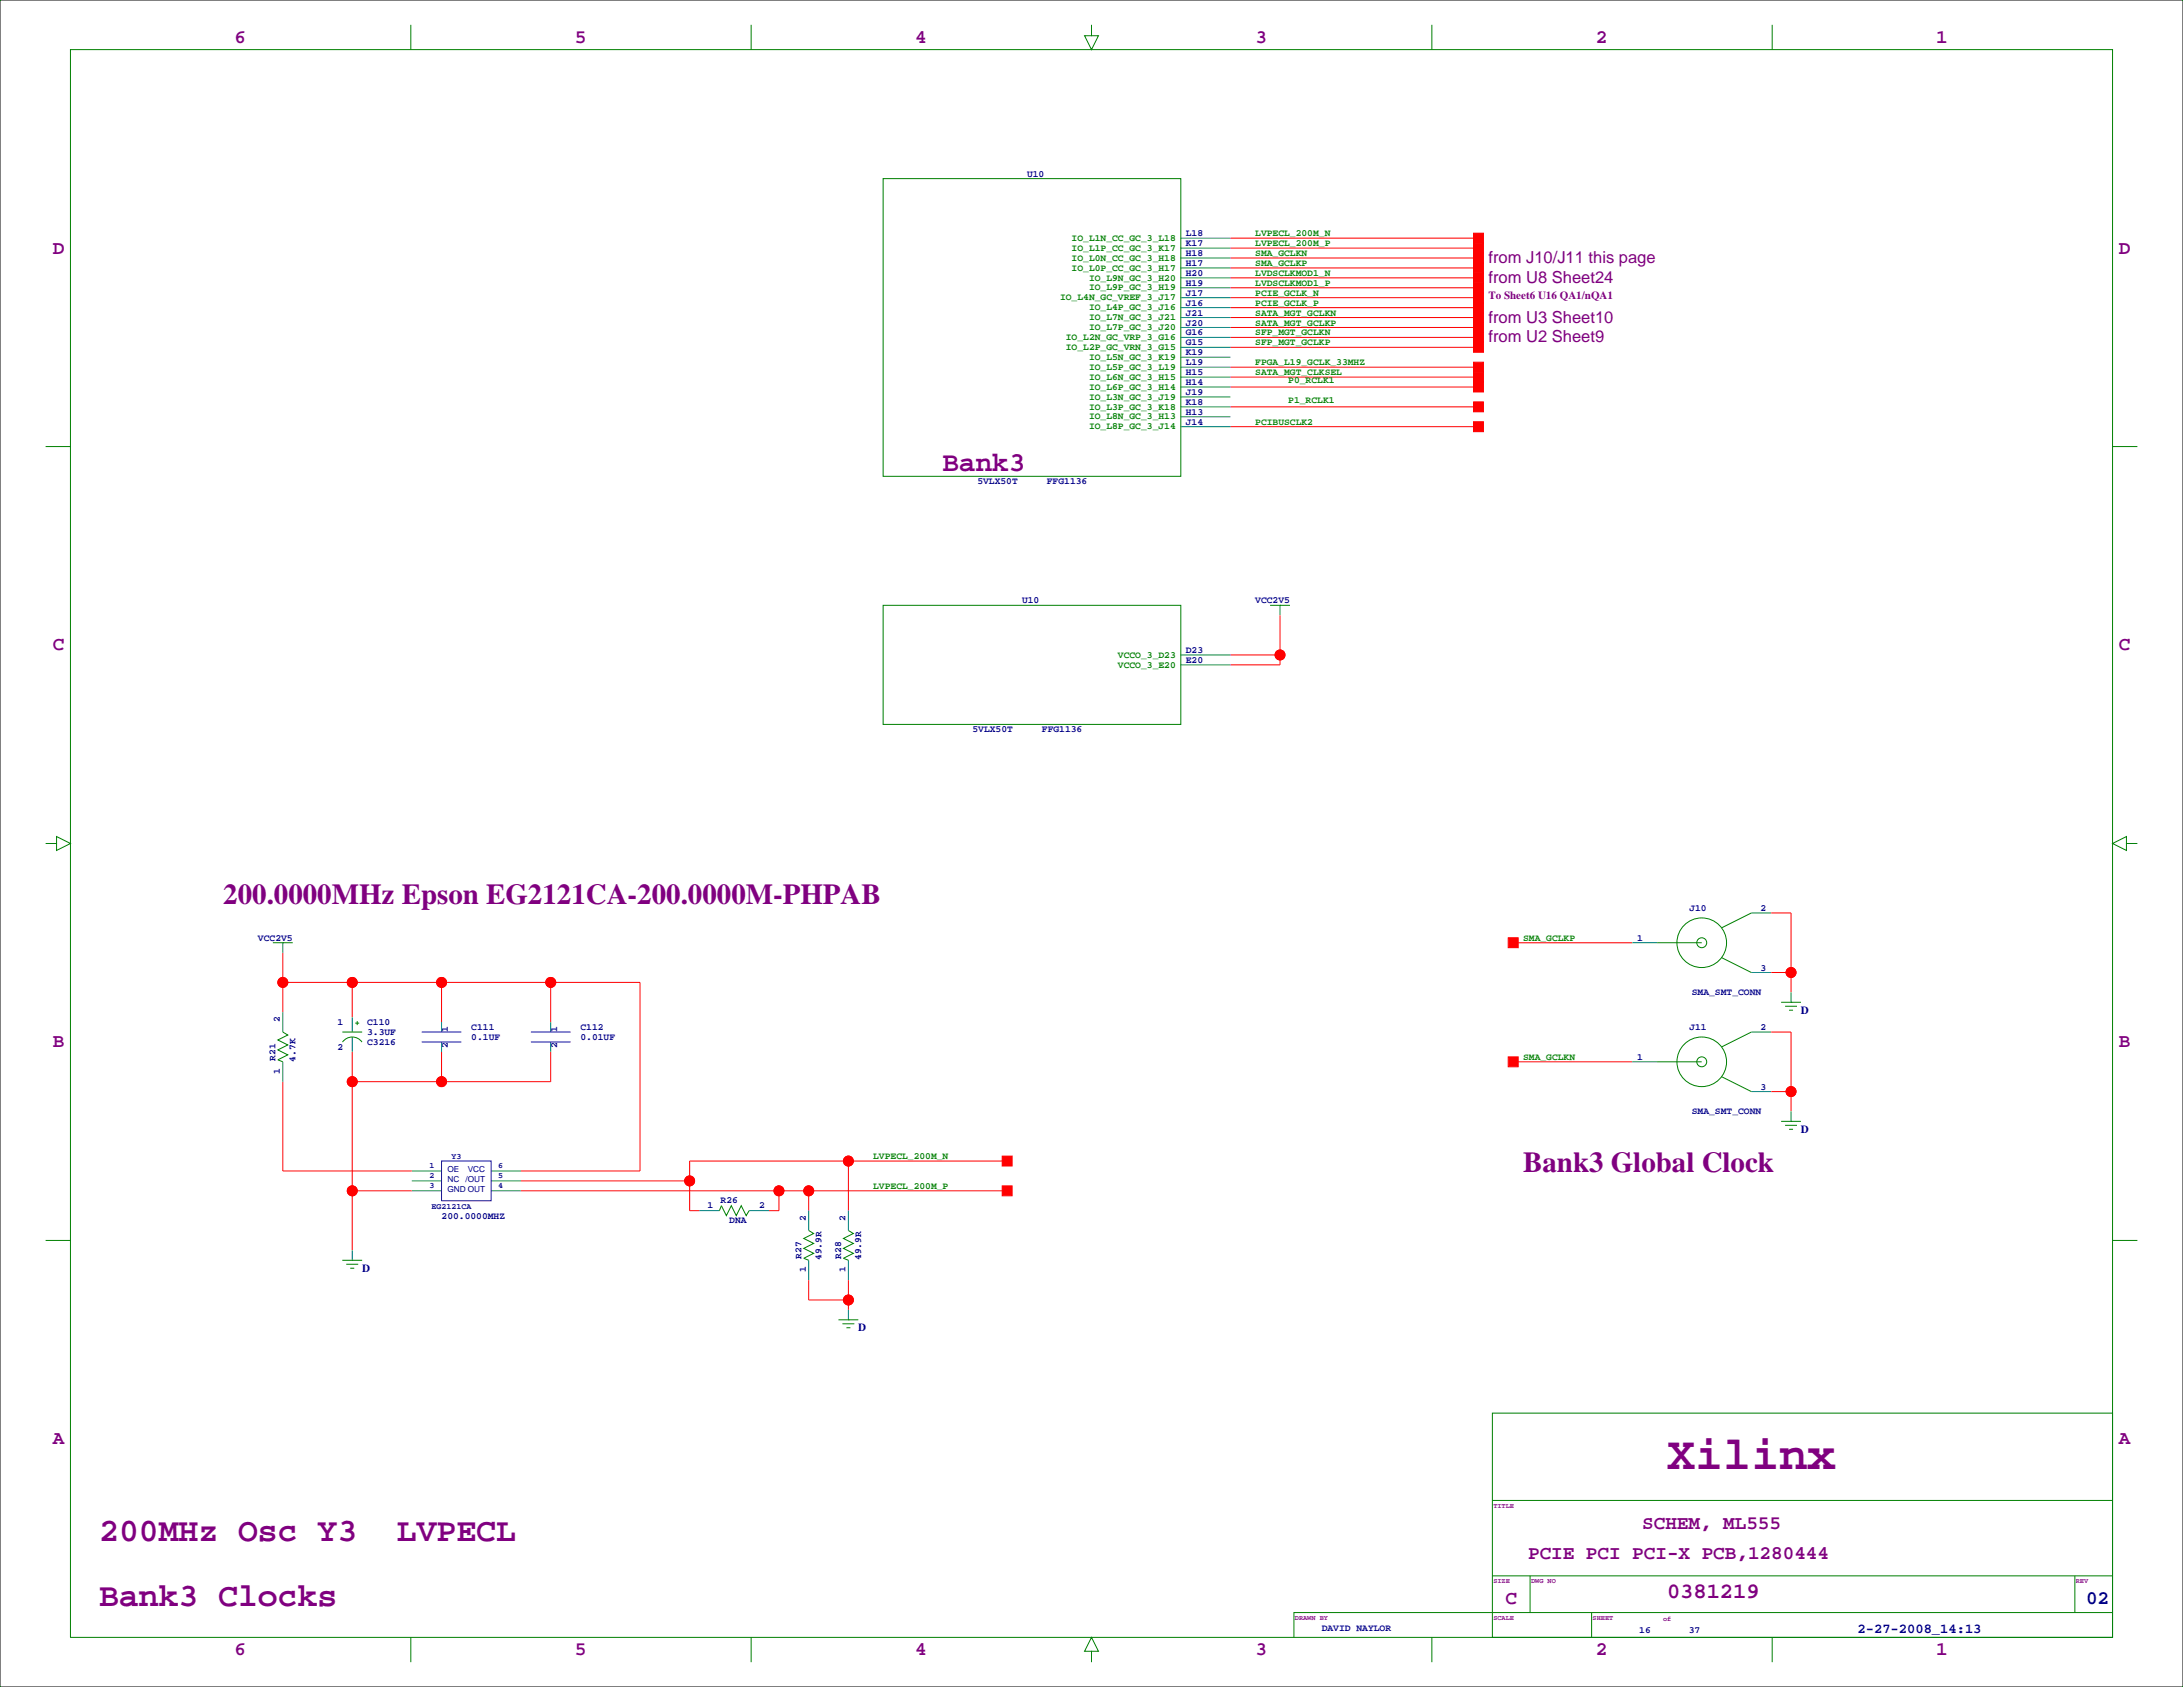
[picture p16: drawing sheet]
<svg xmlns="http://www.w3.org/2000/svg" width="559mm" height="432mm" viewBox="0 0 559 432" stroke-linecap="round" stroke-linejoin="round" font-family="sans-serif">
<defs><g id="words">
<text font-size="12" fill="#800080" x="426.7" y="376">Xilinx</text>
<g font-size="8.5" fill="#800080">
<text x="25.4" y="394.5">200MHz Osc Y3</text>
<text x="101.6" y="394.5">LVPECL</text>
<text x="25.4" y="411">Bank3 Clocks</text>
</g>
<g font-size="7.4" fill="#800080">
<text x="57.1" y="231.5">200.0000MHz Epson EG2121CA-200.0000M-PHPAB</text>
<text x="389.9" y="300.1">Bank3 Global Clock</text>
</g>
<text font-size="7.1" fill="#800080" x="241.3" y="120.5">Bank3</text>
<text font-size="5.6" fill="#800080" x="426.7" y="409.1">0381219</text>
<g font-size="4.9" fill="#800080">
<text x="60" y="11">6</text>
<text x="147.1" y="11">5</text>
<text x="234.2" y="11">4</text>
<text x="321.4" y="11">3</text>
<text x="408.5" y="11">2</text>
<text x="495.6" y="11">1</text>
<text x="13.5" y="64.9">D</text>
<text x="542.3" y="64.9">D</text>
<text x="13.5" y="166.5">C</text>
<text x="542.3" y="166.5">C</text>
<text x="13.5" y="268.1">B</text>
<text x="542.3" y="268.1">B</text>
<text x="13.5" y="369.7">A</text>
<text x="542.3" y="369.7">A</text>
<text x="420.4" y="391.4">SCHEM, ML555</text>
<text x="391.2" y="399">PCIE PCI PCI-X PCB,1280444</text>
<text x="385.4" y="410.6">C</text>
<text x="60" y="423.5">6</text>
<text x="147.1" y="423.5">5</text>
<text x="234.2" y="423.5">4</text>
<text x="321.4" y="423.5">3</text>
<text x="408.5" y="423.5">2</text>
<text x="495.6" y="423.5">1</text>
</g>
<text font-size="4.9" fill="#000080" x="534" y="410.6">02</text>
<g font-size="4.2" fill="#800080">
<text x="381" y="67.3">from J10/J11 this page</text>
<text x="381" y="72.4">from U8 Sheet24</text>
<text x="381" y="82.6">from U3 Sheet10</text>
<text x="381" y="87.6">from U2 Sheet9</text>
</g>
<text font-size="3.5" fill="#000080" x="475.5" y="417.9">2-27-2008_14:13</text>
<text font-size="2.8" fill="#800080" x="381" y="76.6">To Sheet6 U16 QA1/nQA1</text>
<g font-size="2.8" fill="#000080">
<text x="461" y="259.5">D</text>
<text x="461" y="290">D</text>
<text x="92.7" y="325.6">D</text>
<text x="219.7" y="340.8">D</text>
</g>
<g font-size="2.5" fill="#000080">
<text x="262.9" y="45.2">U10</text>
<text x="303.5" y="65.5">H18</text>
<text x="303.5" y="63">K17</text>
<text x="303.5" y="60.5">L18</text>
<text x="303.5" y="68.1">H17</text>
<text x="303.5" y="70.6">H20</text>
<text x="303.5" y="75.7">J17</text>
<text x="303.5" y="73.2">H19</text>
<text x="303.5" y="78.2">J16</text>
<text x="303.5" y="83.3">J20</text>
<text x="303.5" y="80.8">J21</text>
<text x="303.5" y="88.4">G15</text>
<text x="303.5" y="85.9">G16</text>
<text x="303.5" y="93.5">L19</text>
<text x="303.5" y="90.9">K19</text>
<text x="303.5" y="98.6">H14</text>
<text x="303.5" y="96">H15</text>
<text x="303.5" y="101.1">J19</text>
<text x="303.5" y="106.2">H13</text>
<text x="303.5" y="103.6">K18</text>
<text x="303.5" y="108.7">J14</text>
<text x="250.2" y="124">5VLX50T</text>
<text x="268" y="124">FFG1136</text>
<text x="261.6" y="154.4">U10</text>
<text x="321.3" y="154.4">VCC2V5</text>
<text x="303.5" y="167.1">D23</text>
<text x="303.5" y="169.7">E20</text>
<text x="248.9" y="187.5">5VLX50T</text>
<text x="266.7" y="187.5">FFG1136</text>
<text x="432.4" y="233.2">J10</text>
<text x="450.6" y="233.2">2</text>
<text x="66" y="240.8">VCC2V5</text>
<text x="419.1" y="240.8">1</text>
<text x="450.6" y="248.4">3</text>
<text x="433.1" y="254.8">SMA_SMT_CONN</text>
<text x="71.6" y="261.6" transform="rotate(-90 71.6 261.6)">2</text>
<text x="86.4" y="262.4">1</text>
<text x="94" y="262.4">C110</text>
<text x="120.6" y="263.7">C111</text>
<text x="148.6" y="263.7">C112</text>
<text x="432.4" y="263.7">J11</text>
<text x="450.6" y="263.7">2</text>
<text x="86.4" y="268.7">2</text>
<text x="94" y="267.5">C3216</text>
<text x="94" y="264.9">3.3UF</text>
<text x="114.6" y="268.2" transform="rotate(-90 114.6 268.2)">2</text>
<text x="114.6" y="264.2" transform="rotate(-90 114.6 264.2)">1</text>
<text x="120.6" y="266.2">0.1UF</text>
<text x="142.6" y="268.2" transform="rotate(-90 142.6 268.2)">2</text>
<text x="142.6" y="264.2" transform="rotate(-90 142.6 264.2)">1</text>
<text x="148.6" y="266.2">0.01UF</text>
<text x="70.5" y="271.5" transform="rotate(-90 70.5 271.5)">R21</text>
<text x="71.6" y="274.8" transform="rotate(-90 71.6 274.8)">1</text>
<text x="75.6" y="271.8" transform="rotate(-90 75.6 271.8)">4.7K</text>
<text x="419.1" y="271.3">1</text>
<text x="450.6" y="278.9">3</text>
<text x="433.1" y="285.2">SMA_SMT_CONN</text>
<text x="113" y="311.9">200.0000MHZ</text>
<text x="181.1" y="309.1">1</text>
<text x="184.5" y="308">R26</text>
<text x="194.3" y="309.1">2</text>
<text x="186.7" y="313.1">DNA</text>
<text x="206.3" y="312.4" transform="rotate(-90 206.3 312.4)">2</text>
<text x="216.4" y="312.4" transform="rotate(-90 216.4 312.4)">2</text>
<text x="205.2" y="322.3" transform="rotate(-90 205.2 322.3)">R27</text>
<text x="210.2" y="322.6" transform="rotate(-90 210.2 322.6)">49.9R</text>
<text x="215.3" y="322.3" transform="rotate(-90 215.3 322.3)">R28</text>
<text x="220.4" y="322.6" transform="rotate(-90 220.4 322.6)">49.9R</text>
<text x="206.3" y="325.6" transform="rotate(-90 206.3 325.6)">1</text>
<text x="216.4" y="325.6" transform="rotate(-90 216.4 325.6)">1</text>
<text x="338.3" y="417.6">DAVID NAYLOR</text>
<text x="419.6" y="418.1">16</text>
<text x="432.3" y="418.1">37</text>
</g>
<g font-size="2.5" fill="#008000">
<text x="274.3" y="64.2">IO_L1P_CC_GC_3_K17</text>
<text x="274.3" y="61.7">IO_L1N_CC_GC_3_L18</text>
<text x="321.3" y="60.5">LVPECL_200M_N</text>
<text x="321.3" y="63">LVPECL_200M_P</text>
<text x="321.3" y="65.5">SMA_GCLKN</text>
<text x="274.3" y="69.3">IO_L0P_CC_GC_3_H17</text>
<text x="274.3" y="66.7">IO_L0N_CC_GC_3_H18</text>
<text x="278.8" y="71.8">IO_L9N_GC_3_H20</text>
<text x="321.3" y="70.6">LVDSCLKMOD1_N</text>
<text x="321.3" y="68.1">SMA_GCLKP</text>
<text x="271.4" y="76.9">IO_L4N_GC_VREF_3_J17</text>
<text x="278.8" y="74.4">IO_L9P_GC_3_H19</text>
<text x="321.3" y="73.2">LVDSCLKMOD1_P</text>
<text x="321.3" y="75.7">PCIE_GCLK_N</text>
<text x="278.8" y="79.4">IO_L4P_GC_3_J16</text>
<text x="278.8" y="82">IO_L7N_GC_3_J21</text>
<text x="321.3" y="83.3">SATA_MGT_GCLKP</text>
<text x="321.3" y="80.8">SATA_MGT_GCLKN</text>
<text x="321.3" y="78.2">PCIE_GCLK_P</text>
<text x="272.8" y="89.6">IO_L2P_GC_VRN_3_G15</text>
<text x="272.8" y="87.1">IO_L2N_GC_VRP_3_G16</text>
<text x="278.8" y="84.5">IO_L7P_GC_3_J20</text>
<text x="321.3" y="88.4">SFP_MGT_GCLKP</text>
<text x="321.3" y="85.9">SFP_MGT_GCLKN</text>
<text x="278.8" y="94.7">IO_L5P_GC_3_L19</text>
<text x="278.8" y="92.1">IO_L5N_GC_3_K19</text>
<text x="321.3" y="93.5">FPGA_L19_GCLK_33MHZ</text>
<text x="278.8" y="99.8">IO_L6P_GC_3_H14</text>
<text x="278.8" y="97.2">IO_L6N_GC_3_H15</text>
<text x="321.3" y="96">SATA_MGT_CLKSEL</text>
<text x="329.8" y="98.1">P0_RCLK1</text>
<text x="278.8" y="107.4">IO_L8N_GC_3_H13</text>
<text x="278.8" y="104.8">IO_L3P_GC_3_K18</text>
<text x="278.8" y="102.3">IO_L3N_GC_3_J19</text>
<text x="329.8" y="103.2">P1_RCLK1</text>
<text x="278.8" y="109.9">IO_L8P_GC_3_J14</text>
<text x="321.3" y="108.7">PCIBUSCLK2</text>
<text x="286.2" y="170.9">VCCO_3_E20</text>
<text x="286.2" y="168.3">VCCO_3_D23</text>
<text x="389.9" y="240.8">SMA_GCLKP</text>
<text x="389.9" y="271.3">SMA_GCLKN</text>
<text x="223.5" y="296.7">LVPECL_200M_N</text>
<text x="223.5" y="304.3">LVPECL_200M_P</text>
</g>
<g font-size="2.1" fill="#000080">
<text x="110" y="299">1</text>
<text x="115.6" y="296.7">Y3</text>
<text x="127.5" y="299">6</text>
<text x="110" y="301.6">2</text>
<text x="110" y="304.1">3</text>
<text x="114.6" y="300.1">OE</text>
<text x="114.6" y="302.6">NC</text>
<text x="114.6" y="305.2">GND OUT</text>
<text x="119.1" y="302.6">/OUT</text>
<text x="119.7" y="300.1">VCC</text>
<text x="127.5" y="304.1">4</text>
<text x="127.5" y="301.6">5</text>
<text x="110.5" y="309.4">EG2121CA</text>
</g>
<g font-size="1.8" fill="#800080">
<text x="382.3" y="386">TITLE</text>
<text x="382.3" y="405.3">SIZE</text>
<text x="391.9" y="405.3">DWG NO</text>
<text x="531.4" y="405.3">REV</text>
<text x="331.5" y="414.7">DRAWN BY</text>
<text x="382.3" y="414.7">SCALE</text>
<text x="407.7" y="414.7">SHEET</text>
<text x="425.7" y="414.9">of</text>
</g>
</g></defs>
<path d="M0 0h558.8v431.8h-558.8z" fill="none" stroke="#000" stroke-width=".26"/>
<g fill="none" stroke="#f00" stroke-width=".26">
<path d="M315 76.2h63.5M315 66h63.5M315 68.6h63.5M315 73.7h63.5M315 71.1h63.5M315 63.5h63.5M315 61h63.5M315 78.7h63.5M315 86.4h63.5M315 99.1h63.5M315 88.9h63.5M315 94h63.5"/>
<path d="M315 96.5h63.5M315 81.3h63.5M315 83.8h63.5M315 109.2h63.5M315 104.1h63.5M327.7 157.5v12.7h-12.7M315 167.6h12.7M453.4 233.7h5.1v20.3M72.4 243.8v15.3M72.4 251.5h91.4v48.2h-30.5M90.2 251.5v8.8M113 251.5v10.1"/>
<path d="M141 251.5v10.1M387.3 241.3h30.5M453.4 248.9h5.1M72.4 276.9v22.8h33M90.2 269.2v50.8M113 269.2v7.7M141 269.2v7.7h-50.8M387.3 271.8h30.5M453.4 279.4h5.1M453.4 264.2h5.1v20.3M217.2 297.2v12.7M257.8 297.2h-81.3v12.7h2.6"/>
<path d="M90.2 304.8h15.2M133.3 304.8h124.5M133.3 302.3h43.2M199.4 304.8v5.1h-2.6M207 304.8v5.1M207 327.7v5h10.2M217.2 327.7v7.6"/>
<circle cx="327.7" cy="167.6" r="1.27"/>
<circle cx="72.4" cy="251.5" r="1.27"/>
<circle cx="90.2" cy="251.5" r="1.27"/>
<circle cx="113" cy="251.5" r="1.27"/>
<circle cx="141" cy="251.5" r="1.27"/>
<circle cx="458.5" cy="248.9" r="1.27"/>
<circle cx="90.2" cy="276.9" r="1.27"/>
<circle cx="113" cy="276.9" r="1.27"/>
<circle cx="458.5" cy="279.4" r="1.27"/>
<circle cx="217.2" cy="297.2" r="1.27"/>
<circle cx="90.2" cy="304.8" r="1.27"/>
<circle cx="176.5" cy="302.3" r="1.27"/>
<circle cx="199.4" cy="304.8" r="1.27"/>
<circle cx="207" cy="304.8" r="1.27"/>
<circle cx="217.2" cy="332.7" r="1.27"/>
</g>
<g fill="#f00" stroke="#f00" stroke-width=".26">
<path d="M377.2 74.9h2.5v2.6h-2.5z" fill-rule="evenodd"/>
<path d="M377.2 85.1h2.5v2.5h-2.5z" fill-rule="evenodd"/>
<path d="M386.1 240h2.5v2.6h-2.5z" fill-rule="evenodd"/>
<path d="M386.1 270.5h2.5v2.5h-2.5z" fill-rule="evenodd"/>
<path d="M377.2 64.8h2.5v2.5h-2.5z" fill-rule="evenodd"/>
<path d="M377.2 67.3h2.5v2.5h-2.5z" fill-rule="evenodd"/>
<path d="M377.2 72.4h2.5v2.5h-2.5z" fill-rule="evenodd"/>
<path d="M377.2 69.8h2.5v2.6h-2.5z" fill-rule="evenodd"/>
<path d="M377.2 97.8h2.5v2.5h-2.5z" fill-rule="evenodd"/>
<path d="M377.2 107.9h2.5v2.6h-2.5z" fill-rule="evenodd"/>
<path d="M377.2 102.9h2.5v2.5h-2.5z" fill-rule="evenodd"/>
<path d="M377.2 87.6h2.5v2.6h-2.5z" fill-rule="evenodd"/>
<path d="M256.5 295.9h2.6v2.5h-2.6z" fill-rule="evenodd"/>
<path d="M256.5 303.5h2.6v2.6h-2.6z" fill-rule="evenodd"/>
<path d="M377.2 62.2h2.5v2.6h-2.5z" fill-rule="evenodd"/>
<path d="M377.2 59.7h2.5v2.5h-2.5z" fill-rule="evenodd"/>
<path d="M377.2 92.7h2.5v2.5h-2.5z" fill-rule="evenodd"/>
<path d="M377.2 77.5h2.5v2.5h-2.5z" fill-rule="evenodd"/>
<path d="M377.2 95.2h2.5v2.6h-2.5z" fill-rule="evenodd"/>
<path d="M377.2 80h2.5v2.6h-2.5z" fill-rule="evenodd"/>
<path d="M377.2 82.6h2.5v2.5h-2.5z" fill-rule="evenodd"/>
<circle cx="217.2" cy="332.7" r="1.27"/>
<circle cx="90.2" cy="304.8" r="1.27"/>
<circle cx="90.2" cy="276.9" r="1.27"/>
<circle cx="113" cy="276.9" r="1.27"/>
<circle cx="141" cy="251.5" r="1.27"/>
<circle cx="113" cy="251.5" r="1.27"/>
<circle cx="90.2" cy="251.5" r="1.27"/>
<circle cx="72.4" cy="251.5" r="1.27"/>
<circle cx="458.5" cy="279.4" r="1.27"/>
<circle cx="458.5" cy="248.9" r="1.27"/>
<circle cx="327.7" cy="167.6" r="1.27"/>
<circle cx="217.2" cy="297.2" r="1.27"/>
<circle cx="176.5" cy="302.3" r="1.27"/>
<circle cx="199.4" cy="304.8" r="1.27"/>
<circle cx="207" cy="304.8" r="1.27"/>
</g>
<g fill="none" stroke="#008080" stroke-width=".26">
<path d="M302.3 78.7h12.7M302.3 76.2h12.7M302.3 68.6h12.7M302.3 66h12.7M302.3 63.5h12.7M302.3 61h12.7M302.3 71.1h12.7M302.3 73.7h12.7M302.3 99.1h12.7M302.3 96.5h12.7M302.3 94h12.7M302.3 91.4h12.7"/>
<path d="M302.3 83.8h12.7M302.3 81.3h12.7M302.3 88.9h12.7M302.3 86.4h12.7M302.3 109.2h12.7M302.3 106.7h12.7M302.3 104.1h12.7M302.3 101.6h12.7M327.7 154.9v2.6M302.3 170.2h12.7M302.3 167.6h12.7M448.3 233.7h5.1"/>
<path d="M72.4 241.3v2.5M72.4 259.1v5.1M417.8 241.3h6.4M448.3 248.9h5.1M458.5 254v2.5M72.4 271.8v5.1M90.2 260.3v3.9M90.2 265.4v3.8M113 261.6v2.6M113 266.7v2.5M141 261.6v2.6M141 266.7v2.5"/>
<path d="M417.8 271.8h6.4M448.3 264.2h5.1M448.3 279.4h5.1M105.4 299.7h7.6M125.7 299.7h7.6M458.5 284.5v2.5M105.4 302.3h7.6M105.4 304.8h7.6M125.7 302.3h7.6M125.7 304.8h7.6M179.1 309.9h5M191.8 309.9h5"/>
<path d="M207 309.9v5.1M217.2 309.9v5.1M90.2 320v2.6M207 322.6v5.1M217.2 322.6v5.1M217.2 335.3v2.5"/>
</g>
<g fill="none" stroke="#008000" stroke-width=".26">
<path d="M18 12.7h522.8v406.4h-522.8zM105.2 6.3v6.4M192.3 6.3v6.4M279.4 6.3v2.8h1.8l-1.8 3.6-1.8-3.6h1.8M366.5 6.3v6.4M453.6 6.3v6.4M226.1 45.7h76.2v76.2h-76.2zM11.7 114.3h6.3M540.8 114.3h6.3M226.1 154.9h76.2v30.5h-76.2zM325.1 154.9h5.1M327.7 154.9h.1"/>
<path d="M11.7 215.9h2.8v-1.8l3.5 1.8-3.5 1.8v-1.8M544.3 215.9v-1.8l-3.5 1.8 3.5 1.8v-1.8h2.8M448.3 233.7l-7.6 3.8M69.8 241.3h5.1M72.4 241.3h.1M424.2 241.3h11.4M429.3 246.4h.1M440.7 245.1l7.6 3.8M455.9 256.5h5.1M456.9 257.6h3.1M458 258.6h1M458.5 256.5h.1"/>
<path d="M72.4 264.2l1.3 .7-2.6 1.3 2.6 1.3-2.6 1.2 2.6 1.3-2.6 1.3 1.3 .5M87.6 264.2h5.1M87.7 266.7a3 3 0 0 1 5 0M90.9 261.9h1M91.4 261.4v1M424.2 271.8h11.4M429.3 276.9h.1M440.7 275.6l7.6 3.8M448.3 264.2l-7.6 3.8M455.9 287h5.1M456.9 288h3.1M458 289.1h1"/>
<path d="M458.5 287h.1M11.7 317.5h6.3M184.1 309.9l.6-1.3 1.2 2.5 1.3-2.5 1.3 2.5 1.2-2.5 1.3 2.5 .8-1.2M207 315l1.3 .7-2.6 1.3 2.6 1.3-2.6 1.2 2.6 1.3-2.6 1.3 1.3 .5M217.2 315l1.2 .7-2.5 1.3 2.5 1.3-2.5 1.2 2.5 1.3-2.5 1.3 1.3 .5M540.8 317.5h6.3M87.6 322.6h5.1M88.6 323.6h3.1M89.7 324.6h1M90.2 322.6h.1M214.6 337.8h5.1M215.6 338.8h3.1"/>
<path d="M216.7 339.9h1M217.2 337.8h.1M382 361.7h158.8v57.4h-158.8zM382 384h158.8M105.2 419.1v6.3M192.3 419.1v6.3M366.5 419.1v6.3M382 403.4h158.8M391.7 403.4v9.3M407.4 412.7v6.4M453.6 419.1v6.3M531.1 403.4v9.3"/>
<path d="M540.8 412.7h-209.6v6.4M279.4 422.7h1.8l-1.8-3.6-1.8 3.6h1.8v2.7"/>
<circle cx="435.6" cy="241.3" r="6.4"/>
<circle cx="435.6" cy="241.3" r="1.27"/>
<circle cx="435.6" cy="271.8" r="6.4"/>
<circle cx="435.6" cy="271.8" r="1.27"/>
</g>
<path d="M107.9 264.2h10.2M107.9 266.7h10.2M135.9 264.2h10.1M135.9 266.7h10.1M113 297.2h12.7v10.1h-12.7z" fill="none" stroke="#00f" stroke-width=".26"/>
<use href="#words"/>
</svg>
